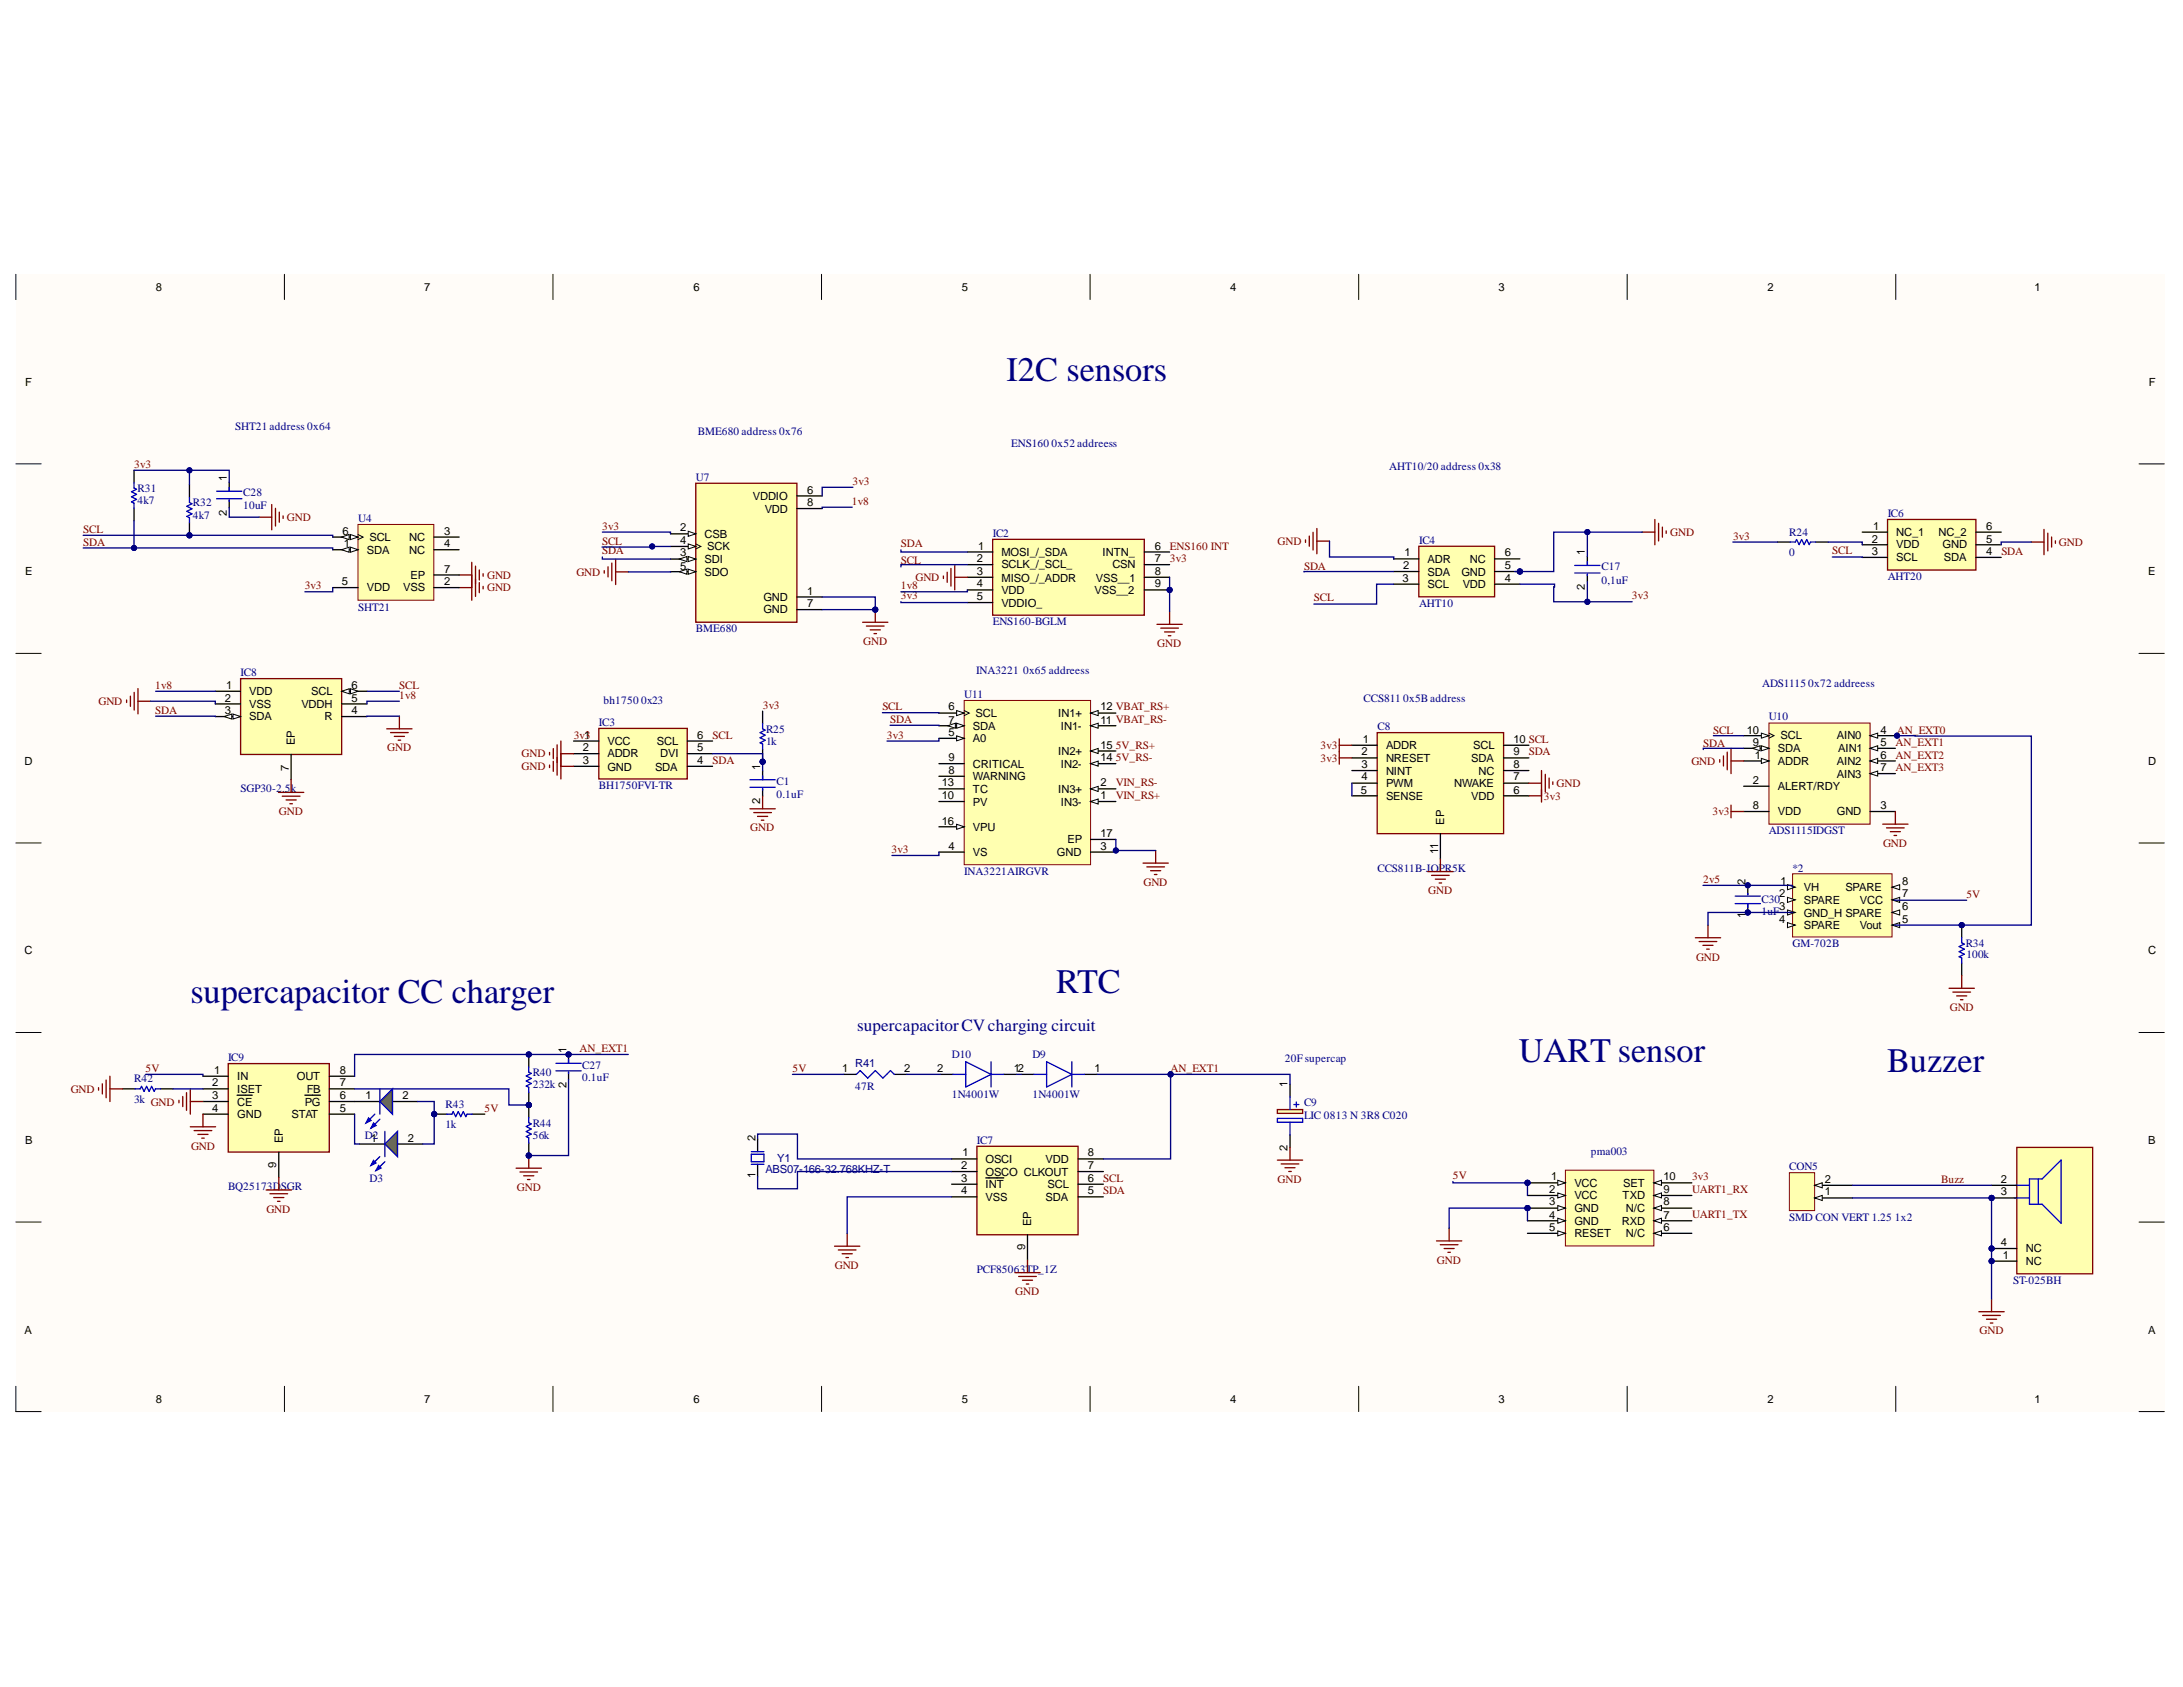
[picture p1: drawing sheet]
<svg xmlns="http://www.w3.org/2000/svg" width="279mm" height="216mm" viewBox="0 0 279 216" stroke-linecap="round" stroke-linejoin="round" font-family="sans-serif">
<defs><g id="words">
<g font-size="4.4" fill="#000080">
<text x="128.8" y="48.7">I2C sensors</text>
<text x="24.4" y="128.3">supercapacitor CC charger</text>
<text x="135.2" y="127">RTC</text>
<text x="194.4" y="135.9">UART sensor</text>
<text x="241.5" y="137.2">Buzzer</text>
</g>
<text font-size="2.2" fill="#000080" x="109.7" y="131.9">supercapacitorCVcharging circuit</text>
<g font-size="1.4">
<text x="20" y="37.2">8</text>
<text x="54.3" y="37.2">7</text>
<text x="88.7" y="37.2">6</text>
<text x="123.1" y="37.2">5</text>
<text x="157.4" y="37.2">4</text>
<text x="191.8" y="37.2">3</text>
<text x="226.2" y="37.2">2</text>
<text x="260.4" y="37.2">1</text>
<text x="3.2" y="49.4">F</text>
<text x="275" y="49.4">F</text>
<text x="29" y="61.6" transform="rotate(-90 29 61.6)">1</text>
<text x="96.4" y="63.9">VDDIO</text>
<text x="97.9" y="65.6">VDD</text>
<text x="103.3" y="63.2">6</text>
<text x="103.3" y="64.8">8</text>
<text x="29" y="66.1" transform="rotate(-90 29 66.1)">2</text>
<text x="43.8" y="68.4">6</text>
<text x="44" y="70">1</text>
<text x="47" y="70.9">SDA</text>
<text x="47.3" y="69.3">SCL</text>
<text x="52.4" y="69.3">NC</text>
<text x="52.4" y="70.9">NC</text>
<text x="56.8" y="68.4">3</text>
<text x="56.8" y="70">4</text>
<text x="87" y="68">2</text>
<text x="87" y="69.6">4</text>
<text x="87" y="71.2">3</text>
<text x="90.2" y="68.8">CSB</text>
<text x="90.5" y="70.4">SCK</text>
<text x="125" y="72">2</text>
<text x="125.2" y="70.4">1</text>
<text x="128.2" y="71.1">MOSI_/_SDA</text>
<text x="141.1" y="71.1">INTN_</text>
<text x="147.8" y="70.4">6</text>
<text x="147.8" y="72">7</text>
<text x="179.8" y="71.2">1</text>
<text x="192.6" y="71.2">6</text>
<text x="202.9" y="71" transform="rotate(-90 202.9 71)">1</text>
<text x="239.6" y="69.4">2</text>
<text x="239.6" y="71">3</text>
<text x="239.7" y="67.8">1</text>
<text x="242.7" y="68.6">NC_1</text>
<text x="242.7" y="70.2">VDD</text>
<text x="242.7" y="71.8">SCL</text>
<text x="248.1" y="68.6">NC_2</text>
<text x="248.6" y="70.2">GND</text>
<text x="248.8" y="71.8">SDA</text>
<text x="254.2" y="71">4</text>
<text x="254.2" y="69.4">5</text>
<text x="254.2" y="67.8">6</text>
<text x="3.2" y="73.6">E</text>
<text x="43.7" y="74.9">5</text>
<text x="47" y="75.7">VDD</text>
<text x="51.6" y="75.7">VSS</text>
<text x="52.5" y="74.1">EP</text>
<text x="56.8" y="74.9">2</text>
<text x="56.8" y="73.3">7</text>
<text x="87" y="72.9">5</text>
<text x="90.2" y="72.1">SDI</text>
<text x="90.2" y="73.7">SDO</text>
<text x="97.7" y="76.9">GND</text>
<text x="103.3" y="76.1">1</text>
<text x="103.3" y="77.7">7</text>
<text x="125" y="73.6">3</text>
<text x="125" y="75.2">4</text>
<text x="125" y="76.8">5</text>
<text x="128.2" y="72.7">SCLK_/_SCL_</text>
<text x="128.2" y="74.4">MISO_/_ADDR</text>
<text x="128.2" y="76">VDD</text>
<text x="128.2" y="77.6">VDDIO_</text>
<text x="140.1" y="76">VSS__2</text>
<text x="140.3" y="74.4">VSS__1</text>
<text x="142.4" y="72.7">CSN</text>
<text x="147.8" y="73.6">8</text>
<text x="147.8" y="75.2">9</text>
<text x="179.5" y="74.4">3</text>
<text x="179.6" y="72.8">2</text>
<text x="182.7" y="72.1">ADR</text>
<text x="182.7" y="73.7">SDA</text>
<text x="182.7" y="75.3">SCL</text>
<text x="187" y="73.7">GND</text>
<text x="187.2" y="75.3">VDD</text>
<text x="188.1" y="72.1">NC</text>
<text x="192.6" y="74.4">4</text>
<text x="192.6" y="72.8">5</text>
<text x="202.9" y="75.5" transform="rotate(-90 202.9 75.5)">2</text>
<text x="274.9" y="73.6">E</text>
<text x="97.7" y="78.5">GND</text>
<text x="28.8" y="89.8">2</text>
<text x="28.9" y="88.2">1</text>
<text x="31.9" y="89">VDD</text>
<text x="39.8" y="89">SCL</text>
<text x="45" y="88.2">6</text>
<text x="45" y="89.8">5</text>
<text x="28.8" y="91.4">3</text>
<text x="31.9" y="90.6">VSS</text>
<text x="31.9" y="92.2">SDA</text>
<text x="37.7" y="95.4" transform="rotate(-90 37.7 95.4)">EP</text>
<text x="38.6" y="90.6">VDDH</text>
<text x="41.5" y="92.2">R</text>
<text x="45" y="91.4">4</text>
<text x="77.7" y="95.3">VCC</text>
<text x="84.1" y="95.3">SCL</text>
<text x="89.2" y="94.6">6</text>
<text x="121.4" y="94.2">5</text>
<text x="121.4" y="90.9">6</text>
<text x="121.4" y="92.6">7</text>
<text x="124.5" y="95">A0</text>
<text x="124.5" y="93.4">SDA</text>
<text x="124.9" y="91.8">SCL</text>
<text x="135.4" y="91.8">IN1+</text>
<text x="135.8" y="93.4">IN1-</text>
<text x="140.9" y="92.6">11 VBAT_RS-</text>
<text x="140.9" y="90.9">12 VBAT_RS+</text>
<text x="140.9" y="95.8">15</text>
<text x="174.4" y="95.1">1</text>
<text x="177.4" y="95.9">ADDR</text>
<text x="188.6" y="95.9">SCL</text>
<text x="193.7" y="95.1">10 SCL</text>
<text x="223.6" y="93.9">10</text>
<text x="224.3" y="95.5">9</text>
<text x="227.9" y="94.6">SCL</text>
<text x="235.1" y="94.6">AIN0</text>
<text x="240.7" y="93.9">4</text>
<text x="240.7" y="95.5">5</text>
<text x="3.1" y="97.9">D</text>
<text x="37" y="98.6" transform="rotate(-90 37 98.6)">7</text>
<text x="74.6" y="96.2">2</text>
<text x="74.6" y="97.8">3</text>
<text x="77.7" y="96.9">ADDR</text>
<text x="77.7" y="98.6">GND</text>
<text x="83.8" y="98.6">SDA</text>
<text x="84.5" y="96.9">DVI</text>
<text x="89.2" y="97.8">4</text>
<text x="89.2" y="96.2">5</text>
<text x="97.3" y="98.5" transform="rotate(-90 97.3 98.5)">1</text>
<text x="120.5" y="100.6">13</text>
<text x="121.4" y="99">8</text>
<text x="121.4" y="97.4">9</text>
<text x="124.5" y="99.9">WARNING</text>
<text x="124.5" y="98.3">CRITICAL</text>
<text x="124.5" y="101.5">TC</text>
<text x="135.4" y="101.5">IN3+</text>
<text x="135.4" y="96.6">IN2+</text>
<text x="135.8" y="98.3">IN2-</text>
<text x="140.9" y="100.6">2</text>
<text x="140.9" y="97.4">14</text>
<text x="174.2" y="101.6">5</text>
<text x="174.3" y="96.7">2</text>
<text x="174.3" y="98.3">3</text>
<text x="174.3" y="99.9">4</text>
<text x="177.4" y="97.5">NRESET</text>
<text x="177.4" y="99.1">NINT</text>
<text x="177.4" y="100.7">PWM</text>
<text x="186.1" y="100.7">NWAKE</text>
<text x="188.3" y="97.5">SDA</text>
<text x="189.2" y="99.1">NC</text>
<text x="193.7" y="96.7">9</text>
<text x="193.7" y="98.3">8</text>
<text x="193.7" y="99.9">7</text>
<text x="193.7" y="101.6">6</text>
<text x="224.3" y="100.3">2</text>
<text x="224.6" y="97.1">1</text>
<text x="227.6" y="97.9">ADDR</text>
<text x="227.6" y="101.2">ALERT/RDY</text>
<text x="227.6" y="96.2">SDA</text>
<text x="235.1" y="97.9">AIN2</text>
<text x="235.1" y="99.5">AIN3</text>
<text x="235.3" y="96.2">AIN1</text>
<text x="240.7" y="97.1">6</text>
<text x="240.7" y="98.7">7</text>
<text x="274.9" y="97.9">D</text>
<text x="97.3" y="102.9" transform="rotate(-90 97.3 102.9)">2</text>
<text x="120.5" y="102.2">10</text>
<text x="120.5" y="105.5">16</text>
<text x="124.5" y="103.1">PV</text>
<text x="124.5" y="106.3">VPU</text>
<text x="135.8" y="103.1">IN3-</text>
<text x="136.6" y="107.9">EP</text>
<text x="140.9" y="102.2">1</text>
<text x="140.9" y="107.2">17</text>
<text x="177.4" y="102.3">SENSE</text>
<text x="184.8" y="105.5" transform="rotate(-90 184.8 105.5)">EP</text>
<text x="188.3" y="102.3">VDD</text>
<text x="224.3" y="103.5">8</text>
<text x="227.6" y="104.4">VDD</text>
<text x="235.1" y="104.4">GND</text>
<text x="240.7" y="103.5">3</text>
<text x="121.4" y="108.8">4</text>
<text x="124.5" y="109.5">VS</text>
<text x="135.3" y="109.5">GND</text>
<text x="140.9" y="108.8">3</text>
<text x="184.1" y="109.4" transform="rotate(-90 184.1 109.4)">11</text>
<text x="223.4" y="113.2" transform="rotate(-90 223.4 113.2)">2</text>
<text x="227.9" y="113.2">1</text>
<text x="243.5" y="113.2">8</text>
<text x="223.4" y="117.5" transform="rotate(-90 223.4 117.5)">1</text>
<text x="227.7" y="114.9">2</text>
<text x="227.7" y="116.5">3</text>
<text x="227.7" y="118.1">4</text>
<text x="230.9" y="114.1">VH</text>
<text x="230.9" y="115.7">SPARE</text>
<text x="230.9" y="117.3">GND_H SPARE</text>
<text x="230.9" y="118.9">SPARE</text>
<text x="236.2" y="114.1">SPARE</text>
<text x="238" y="118.9">Vout</text>
<text x="238" y="115.7">VCC</text>
<text x="243.5" y="118.1">5</text>
<text x="243.5" y="116.5">6</text>
<text x="243.5" y="114.9">7</text>
<text x="3.1" y="122.1">C</text>
<text x="274.9" y="122.1">C</text>
<text x="27.4" y="137.4">1</text>
<text x="43.5" y="137.4">8</text>
<text x="72.5" y="134.8" transform="rotate(-90 72.5 134.8)">1</text>
<text x="107.8" y="137.2">1</text>
<text x="115.7" y="137.2">2</text>
<text x="120" y="137.2">2</text>
<text x="129.8" y="137.2">12</text>
<text x="140.1" y="137.2">1</text>
<text x="27.2" y="139">2</text>
<text x="27.2" y="140.6">3</text>
<text x="27.2" y="142.3">4</text>
<text x="30.4" y="138.3">IN</text>
<text x="30.4" y="139.9">ISET</text>
<text x="30.4" y="141.5">CE</text>
<text x="30.4" y="143.1">GND</text>
<text x="37.3" y="143.1">STAT</text>
<text x="38" y="138.3">OUT</text>
<text x="39" y="141.5">PG</text>
<text x="39.3" y="139.9">FB</text>
<text x="43.5" y="139">7</text>
<text x="43.5" y="140.6">6</text>
<text x="43.5" y="142.3">5</text>
<text x="46.8" y="140.6">1</text>
<text x="51.5" y="140.6">2</text>
<text x="72.5" y="139.2" transform="rotate(-90 72.5 139.2)">2</text>
<text x="164.8" y="139.1" transform="rotate(-90 164.8 139.1)">1</text>
<text x="3.2" y="146.4">B</text>
<text x="35.4" y="149.4" transform="rotate(-90 35.4 149.4)">9</text>
<text x="36.2" y="146.3" transform="rotate(-90 36.2 146.3)">EP</text>
<text x="52.2" y="146.1">2</text>
<text x="96.7" y="146.1" transform="rotate(-90 96.7 146.1)">2</text>
<text x="123" y="149.6">2</text>
<text x="123.2" y="148">1</text>
<text x="126.1" y="148.9">OSCI</text>
<text x="133.8" y="148.9">VDD</text>
<text x="139.2" y="148">8</text>
<text x="139.2" y="149.6">7</text>
<text x="164.8" y="147.2" transform="rotate(-90 164.8 147.2)">2</text>
<text x="274.9" y="146.4">B</text>
<text x="96.7" y="150.8" transform="rotate(-90 96.7 150.8)">1</text>
<text x="123" y="151.2">3</text>
<text x="123" y="152.8">4</text>
<text x="126.1" y="150.5">OSCO CLKOUT</text>
<text x="126.1" y="152.1">INT</text>
<text x="126.1" y="153.7">VSS</text>
<text x="133.8" y="153.7">SDA</text>
<text x="134.1" y="152.1">SCL</text>
<text x="139.2" y="151.2">6</text>
<text x="139.2" y="152.8">5</text>
<text x="198.3" y="152.7">2</text>
<text x="198.3" y="154.3">3</text>
<text x="198.3" y="156">4</text>
<text x="198.5" y="151.1">1</text>
<text x="201.5" y="151.9">VCC</text>
<text x="201.5" y="153.5">VCC</text>
<text x="201.5" y="155.1">GND</text>
<text x="207.7" y="153.5">TXD</text>
<text x="207.8" y="151.9">SET</text>
<text x="208.1" y="155.1">N/C</text>
<text x="212.9" y="156">7</text>
<text x="212.9" y="154.3">8</text>
<text x="212.9" y="152.7">9</text>
<text x="212.9" y="151.1">10</text>
<text x="233.6" y="153">1</text>
<text x="233.6" y="151.4">2</text>
<text x="256.1" y="153">3</text>
<text x="256.1" y="151.4">2</text>
<text x="131.2" y="160" transform="rotate(-90 131.2 160)">9</text>
<text x="132" y="156.9" transform="rotate(-90 132 156.9)">EP</text>
<text x="198.3" y="157.6">5</text>
<text x="201.5" y="156.7">GND</text>
<text x="201.5" y="158.3">RESET</text>
<text x="207.6" y="156.7">RXD</text>
<text x="208.1" y="158.3">N/C</text>
<text x="212.9" y="157.6">6</text>
<text x="256.1" y="159.5">4</text>
<text x="256.3" y="161.1">1</text>
<text x="259.3" y="160.3">NC</text>
<text x="259.3" y="161.9">NC</text>
<text x="3.1" y="170.7">A</text>
<text x="274.9" y="170.7">A</text>
<text x="20" y="179.6">8</text>
<text x="54.3" y="179.6">7</text>
<text x="88.7" y="179.6">6</text>
<text x="123.1" y="179.6">5</text>
<text x="157.4" y="179.6">4</text>
<text x="191.8" y="179.6">3</text>
<text x="226.2" y="179.6">2</text>
<text x="260.4" y="179.6">1</text>
</g>
<g font-size="1.4" fill="#800000">
<text x="17.2" y="59.9">3v3</text>
<text x="109" y="64.6">1v8</text>
<text x="109.1" y="62.1">3v3</text>
<text x="10.7" y="68.2">SCL</text>
<text x="10.7" y="69.9">SDA</text>
<text x="36.7" y="66.6">GND</text>
<text x="77.1" y="69.7">SCL</text>
<text x="77.1" y="71">SDA</text>
<text x="77.1" y="67.8">3v3</text>
<text x="115.3" y="70">SDA</text>
<text x="149.7" y="70.4">ENS160 INT</text>
<text x="149.7" y="72">3v3</text>
<text x="163.5" y="69.8">GND</text>
<text x="213.8" y="68.6">GND</text>
<text x="221.8" y="69.1">3v3</text>
<text x="234.5" y="71">SCL</text>
<text x="256.2" y="71">SDA</text>
<text x="263.5" y="69.9">GND</text>
<text x="39" y="75.4">3v3</text>
<text x="62.3" y="74.1">GND</text>
<text x="62.3" y="75.7">GND</text>
<text x="73.8" y="73.7">GND</text>
<text x="115.3" y="72.2">SCL</text>
<text x="115.3" y="75.4">1v8</text>
<text x="115.3" y="76.7">3v3</text>
<text x="117.2" y="74.3">GND</text>
<text x="166.9" y="72.9">SDA</text>
<text x="168.2" y="77">SCL</text>
<text x="208.9" y="76.7">3v3</text>
<text x="110.5" y="82.5">GND</text>
<text x="148.1" y="82.8">GND</text>
<text x="19.9" y="88.1">1v8</text>
<text x="51.1" y="88.1">SCL</text>
<text x="51.1" y="89.4">1v8</text>
<text x="12.6" y="90.2">GND</text>
<text x="19.9" y="91.3">SDA</text>
<text x="73.4" y="94.6">3v1</text>
<text x="74.9" y="94.6">3</text>
<text x="91.2" y="94.6">SCL</text>
<text x="97.6" y="90.7">3v3</text>
<text x="112.9" y="90.9">SCL</text>
<text x="113.5" y="94.6">3v3</text>
<text x="113.9" y="92.5">SDA</text>
<text x="142.8" y="95.8">5V_RS+</text>
<text x="169" y="95.9">3v3</text>
<text x="218" y="95.7">SDA</text>
<text x="219.3" y="93.9">SCL</text>
<text x="242.6" y="95.5">AN_EXT1</text>
<text x="242.8" y="93.9">AN_EXT0</text>
<text x="49.6" y="96.2">GND</text>
<text x="66.7" y="96.9">GND</text>
<text x="66.7" y="98.5">GND</text>
<text x="91.2" y="97.8">SDA</text>
<text x="142.8" y="97.4">5V_RS-</text>
<text x="142.8" y="100.6">VIN_RS-</text>
<text x="169" y="97.5">3v3</text>
<text x="195.7" y="96.7">SDA</text>
<text x="199.2" y="100.7">GND</text>
<text x="216.5" y="97.9">GND</text>
<text x="242.6" y="97.1">AN_EXT2</text>
<text x="242.6" y="98.7">AN_EXT3</text>
<text x="35.7" y="104.4">GND</text>
<text x="96" y="106.4">GND</text>
<text x="142.8" y="102.2">VIN_RS+</text>
<text x="197.6" y="102.3">3v3</text>
<text x="219.2" y="104.4">3v3</text>
<text x="114.1" y="109.2">3v3</text>
<text x="146.3" y="113.4">GND</text>
<text x="218" y="113">2v5</text>
<text x="241" y="108.4">GND</text>
<text x="182.8" y="114.4">GND</text>
<text x="251.7" y="114.9">5V</text>
<text x="217.1" y="123">GND</text>
<text x="249.6" y="129.4">GND</text>
<text x="18.6" y="137.2">5V</text>
<text x="74.2" y="134.6">AN_EXT1</text>
<text x="101.4" y="137.2">5V</text>
<text x="149.8" y="137.2">AN_EXT1</text>
<text x="9.1" y="139.9">GND</text>
<text x="62" y="142.3">5V</text>
<text x="24.4" y="147.2">GND</text>
<text x="34.1" y="155.2">GND</text>
<text x="66.2" y="152.4">GND</text>
<text x="141.2" y="151.2">SCL</text>
<text x="141.2" y="152.8">SDA</text>
<text x="163.5" y="151.4">GND</text>
<text x="185.9" y="150.9">5V</text>
<text x="216.6" y="152.7">UART1_RX</text>
<text x="216.6" y="155.9">UART1_TX</text>
<text x="216.6" y="151.1">3v3</text>
<text x="248.5" y="151.4">Buzz</text>
<text x="183.9" y="161.7">GND</text>
<text x="106.8" y="162.4">GND</text>
<text x="129.9" y="165.8">GND</text>
<text x="253.4" y="170.8">GND</text>
</g>
<g font-size="1.4" fill="#000080">
<text x="30.1" y="55.1">SHT21 address 0x64</text>
<text x="89.3" y="55.6">BME680 address 0x76</text>
<text x="129.4" y="57.3">ENS160</text>
<text x="134.6" y="57.3">0x52 addreess</text>
<text x="17.6" y="62.9">R31</text>
<text x="17.6" y="64.5">4k7</text>
<text x="24.7" y="64.8">R32</text>
<text x="31.1" y="63.5">C28</text>
<text x="31.1" y="65.1">10uF</text>
<text x="89.1" y="61.6">U7</text>
<text x="177.8" y="60.1">AHT10/20 address 0x38</text>
<text x="24.7" y="66.4">4k7</text>
<text x="45.9" y="66.8">U4</text>
<text x="127.1" y="68.8">IC2</text>
<text x="181.6" y="69.6">IC4</text>
<text x="229" y="68.6">R24</text>
<text x="229" y="71.1">0</text>
<text x="241.6" y="66.1">IC6</text>
<text x="181.6" y="77.6">AHT10</text>
<text x="205" y="73">C17</text>
<text x="205" y="74.7">0,1uF</text>
<text x="241.6" y="74.3">AHT20</text>
<text x="45.9" y="78.1">SHT21</text>
<text x="89.1" y="80.9">BME680</text>
<text x="127.1" y="80">ENS160-BGLM</text>
<text x="30.8" y="86.5">IC8</text>
<text x="123.4" y="89.3">U11</text>
<text x="124.9" y="86.3">INA3221</text>
<text x="130.9" y="86.3">0x65 addreess</text>
<text x="174.5" y="89.9">CCS811</text>
<text x="179.6" y="89.9">0x5Baddress</text>
<text x="225.5" y="88">ADS1115</text>
<text x="231.4" y="88">0x72 addreess</text>
<text x="76.6" y="92.9">IC3</text>
<text x="77.2" y="90.1">bh1750</text>
<text x="82.1" y="90.1">0x23</text>
<text x="98" y="93.8">R25</text>
<text x="98" y="95.4">1k</text>
<text x="176.3" y="93.5">C8</text>
<text x="226.4" y="92.2">U10</text>
<text x="30.8" y="101.4">SGP30-2.5k</text>
<text x="76.6" y="101">BH1750FVI-TR</text>
<text x="99.4" y="100.5">C1</text>
<text x="99.4" y="102.1">0.1uF</text>
<text x="226.4" y="106.7">ADS1115IDGST</text>
<text x="123.4" y="112">INA3221AIRGVR</text>
<text x="176.3" y="111.6">CCS811B-JOPR5K</text>
<text x="229.4" y="111.6">*2</text>
<text x="225.4" y="115.5">C30</text>
<text x="225.4" y="117.1">1uF</text>
<text x="229.4" y="121.2">GM-702B</text>
<text x="251.6" y="121.2">R34</text>
<text x="251.7" y="122.5">100k</text>
<text x="29.2" y="135.8">IC9</text>
<text x="68.2" y="137.7">R40</text>
<text x="74.5" y="136.8">C27</text>
<text x="109.5" y="136.5">R41</text>
<text x="121.8" y="135.4">D10</text>
<text x="132.1" y="135.4">D9</text>
<text x="164.5" y="135.9">20Fsupercap</text>
<text x="17.2" y="138.5">R42</text>
<text x="17.2" y="141.2">3k GND</text>
<text x="57" y="141.8">R43</text>
<text x="68.2" y="139.3">232k</text>
<text x="74.5" y="138.4">0.1uF</text>
<text x="109.5" y="139.5">47R</text>
<text x="121.8" y="140.6">1N4001W</text>
<text x="132.1" y="140.6">1N4001W</text>
<text x="166.9" y="141.5">C9</text>
<text x="166.9" y="143.2">LIC 0813 N 3R8 C020</text>
<text x="46.7" y="145.8">D12</text>
<text x="57" y="144.4">1k</text>
<text x="68.2" y="144.2">R44</text>
<text x="68.2" y="145.8">56k</text>
<text x="99.5" y="148.7">Y1</text>
<text x="125" y="146.4">IC7</text>
<text x="203.6" y="147.8">pma003</text>
<text x="229" y="149.8">CON5</text>
<text x="29.2" y="152.3">BQ25173DSGR</text>
<text x="47.3" y="151.3">D3</text>
<text x="98" y="150.1">ABS07</text>
<text x="102.3" y="150.1">-166-32.768KHZ-T</text>
<text x="229" y="156.2">SMD CON VERT 1.25</text>
<text x="242.5" y="156.2">1x2</text>
<text x="125" y="162.9">PCF85063TP_1Z</text>
<text x="257.7" y="164.3">ST-025BH</text>
</g>
</g></defs>
<g fill="#fffcf8">
<path d="M2 35.1h275v145.6h-275z" fill-rule="evenodd"/>
<path d="M5.3 38.3h268.5v139.1h-268.5z" fill-rule="evenodd"/>
</g>
<g fill="none" stroke="#000" stroke-width=".13">
<path d="M2 35.1v3.2M36.4 35.1v3.2M70.8 35.1v3.2M105.1 35.1v3.2M139.5 35.1v3.2M173.9 35.1v3.2M208.3 35.1v3.2M242.6 35.1v3.2M2 59.4h3.3M273.8 59.4h3.2M2 83.6h3.3M273.8 83.6h3.2"/>
<path d="M2 107.9h3.3M273.8 107.9h3.2M2 132.1h3.3M273.8 132.1h3.2M2 156.4h3.3M273.8 156.4h3.2M2 177.4v3.3h3.3M36.4 177.4v3.3M70.8 177.4v3.3M105.2 177.4v3.3M139.5 177.4v3.3M173.9 177.4v3.3"/>
<path d="M208.3 177.4v3.3M242.6 177.4v3.3M273.8 180.7h3.2"/>
</g>
<path d="M89.1 61.8h12.9v17.8h-12.9z" fill-rule="evenodd" fill="#ffffb0"/>
<path d="M89.1 61.8h12.9v17.8h-12.9z" fill="none" stroke="#800000" stroke-width=".17"/>
<path d="M85.8 68.3h3.3" fill="none" stroke="#000" stroke-width=".17"/>
<path d="M88.1 68l1 .3-1 .3z" fill="#f8fcff"/>
<path d="M88.1 68l1 .3-1 .3z" fill="none" stroke="#000" stroke-width=".13"/>
<path d="M85.8 69.9h3.3" fill="none" stroke="#000" stroke-width=".17"/>
<path d="M88.1 69.6l1 .3-1 .4z" fill="#f8fcff"/>
<path d="M88.1 69.6l1 .3-1 .4zM89.1 69.6l.6 .3-.6 .4" fill="none" stroke="#000" stroke-width=".13"/>
<path d="M85.8 71.5h3.3" fill="none" stroke="#000" stroke-width=".17"/>
<path d="M88.1 71.2l1 .3-1 .4z" fill="#f8fcff"/>
<path d="M88.1 71.2l1 .3-1 .4z" fill="none" stroke="#000" stroke-width=".13"/>
<path d="M87 71.5l.9-.3v.7z" fill="#f8fcff"/>
<path d="M87 71.5l.9-.3v.7z" fill="none" stroke="#000" stroke-width=".13"/>
<path d="M85.8 73.2h3.3" fill="none" stroke="#000" stroke-width=".17"/>
<path d="M88.1 72.8l1 .4-1 .3z" fill="#f8fcff"/>
<path d="M88.1 72.8l1 .4-1 .3z" fill="none" stroke="#000" stroke-width=".13"/>
<path d="M87 73.2l.9-.4v.7z" fill="#f8fcff"/>
<path d="M87 73.2l.9-.4v.7z" fill="none" stroke="#000" stroke-width=".13"/>
<path d="M102 63.5h3.2M102 65.1h3.2M102 76.4h3.2M102 78h3.2" fill="none" stroke="#000" stroke-width=".17"/>
<circle cx="149.7" cy="75.5" r=".32" fill="#000080"/>
<circle cx="149.7" cy="75.5" r=".32" fill="none" stroke="#000080" stroke-width=".13"/>
<path d="M127.1 69h19.4v9.7h-19.4z" fill-rule="evenodd" fill="#ffffb0"/>
<path d="M127.1 69h19.4v9.7h-19.4z" fill="none" stroke="#800000" stroke-width=".17"/>
<path d="M123.8 70.6h3.3M123.8 72.3h3.3M123.8 73.9h3.3M123.8 75.5h3.3M123.8 77.1h3.3M146.5 70.6h3.2M146.5 72.3h3.2M146.5 73.9h3.2M146.5 75.5h3.2" fill="none" stroke="#000" stroke-width=".17"/>
<circle cx="149.7" cy="75.5" r=".32" fill="#000080"/>
<circle cx="149.7" cy="75.5" r=".32" fill="none" stroke="#000080" stroke-width=".13"/>
<path d="M17.2 60.2v1.6M17.2 65v1.7" fill="none" stroke="#000" stroke-width=".17"/>
<path d="M17.2 61.8v.7l.3 .1-.7 .3 .7 .4-.7 .3 .7 .3-.7 .3 .4 .2v.6" fill="none" stroke="#00f" stroke-width=".17"/>
<circle cx="24.2" cy="68.5" r=".32" fill="#000080"/>
<circle cx="24.2" cy="68.5" r=".32" fill="none" stroke="#000080" stroke-width=".13"/>
<path d="M24.2 62v1.7M24.2 66.9v1.6" fill="none" stroke="#000" stroke-width=".17"/>
<circle cx="24.2" cy="68.5" r=".32" fill="#000080"/>
<circle cx="24.2" cy="68.5" r=".32" fill="none" stroke="#000080" stroke-width=".13"/>
<path d="M24.2 63.7v.6l.4 .2-.7 .3 .7 .3-.7 .3 .7 .4-.7 .3 .3 .1v.7M27.7 62.9h3.3M27.7 63.8h3.3M29.3 62.4v.5M29.3 64v.2" fill="none" stroke="#00f" stroke-width=".17"/>
<path d="M29.3 61.7v1.2M29.3 64v1" fill="none" stroke="#000" stroke-width=".17"/>
<circle cx="195.5" cy="151.4" r=".32" fill="#000080"/>
<circle cx="195.5" cy="151.4" r=".32" fill="none" stroke="#000080" stroke-width=".13"/>
<circle cx="195.5" cy="154.6" r=".32" fill="#000080"/>
<circle cx="195.5" cy="154.6" r=".32" fill="none" stroke="#000080" stroke-width=".13"/>
<path d="M200.4 149.8h11.3v9.7h-11.3z" fill-rule="evenodd" fill="#ffffb0"/>
<path d="M200.4 149.8h11.3v9.7h-11.3z" fill="none" stroke="#800000" stroke-width=".13"/>
<path d="M195.5 151.4h4.9" fill="none" stroke="#000" stroke-width=".17"/>
<path d="M199.4 151.1l1 .3-1 .3z" fill="#f8fcff"/>
<path d="M199.4 151.1l1 .3-1 .3z" fill="none" stroke="#000" stroke-width=".13"/>
<circle cx="195.5" cy="151.4" r=".32" fill="#000080"/>
<circle cx="195.5" cy="151.4" r=".32" fill="none" stroke="#000080" stroke-width=".13"/>
<path d="M195.5 153h4.9" fill="none" stroke="#000" stroke-width=".17"/>
<path d="M199.4 152.7l1 .3-1 .3z" fill="#f8fcff"/>
<path d="M199.4 152.7l1 .3-1 .3z" fill="none" stroke="#000" stroke-width=".13"/>
<path d="M195.5 154.6h4.9" fill="none" stroke="#000" stroke-width=".17"/>
<path d="M199.4 154.3l1 .3-1 .3z" fill="#f8fcff"/>
<path d="M199.4 154.3l1 .3-1 .3z" fill="none" stroke="#000" stroke-width=".13"/>
<circle cx="195.5" cy="154.6" r=".32" fill="#000080"/>
<circle cx="195.5" cy="154.6" r=".32" fill="none" stroke="#000080" stroke-width=".13"/>
<path d="M195.5 156.2h4.9" fill="none" stroke="#000" stroke-width=".17"/>
<path d="M199.4 155.9l1 .3-1 .3z" fill="#f8fcff"/>
<path d="M199.4 155.9l1 .3-1 .3z" fill="none" stroke="#000" stroke-width=".13"/>
<path d="M195.5 157.8h4.9" fill="none" stroke="#000" stroke-width=".17"/>
<path d="M199.4 157.5l1 .3-1 .4z" fill="#f8fcff"/>
<path d="M199.4 157.5l1 .3-1 .4z" fill="none" stroke="#000" stroke-width=".13"/>
<path d="M211.7 157.8h4.8" fill="none" stroke="#000" stroke-width=".17"/>
<path d="M211.7 157.8l1-.3v.7z" fill="#f8fcff"/>
<path d="M211.7 157.8l1-.3v.7z" fill="none" stroke="#000" stroke-width=".13"/>
<path d="M211.7 156.2h4.8" fill="none" stroke="#000" stroke-width=".17"/>
<path d="M211.7 156.2l1-.3v.6z" fill="#f8fcff"/>
<path d="M211.7 156.2l1-.3v.6z" fill="none" stroke="#000" stroke-width=".13"/>
<path d="M211.7 154.6h4.8" fill="none" stroke="#000" stroke-width=".17"/>
<path d="M211.7 154.6l1-.3v.6z" fill="#f8fcff"/>
<path d="M211.7 154.6l1-.3v.6z" fill="none" stroke="#000" stroke-width=".13"/>
<path d="M211.7 153h4.8" fill="none" stroke="#000" stroke-width=".17"/>
<path d="M211.7 153l1-.3v.6z" fill="#f8fcff"/>
<path d="M211.7 153l1-.3v.6z" fill="none" stroke="#000" stroke-width=".13"/>
<path d="M211.7 151.4h4.8" fill="none" stroke="#000" stroke-width=".17"/>
<path d="M211.7 151.4l1-.3v.6z" fill="#f8fcff"/>
<path d="M211.7 151.4l1-.3v.6z" fill="none" stroke="#000" stroke-width=".13"/>
<path d="M183.9 158.8h3.2M184.3 159.3h2.3M184.8 159.8h1.3M185.5 157.2v1.6M185.3 160.3h.3" fill="none" stroke="#800000" stroke-width=".17"/>
<path d="M123.4 89.6h16.2v21.1h-16.2z" fill-rule="evenodd" fill="#ffffb0"/>
<path d="M123.4 89.6h16.2v21.1h-16.2z" fill="none" stroke="#800000" stroke-width=".13"/>
<path d="M139.6 102.6h3.2" fill="none" stroke="#000" stroke-width=".17"/>
<path d="M139.6 102.6l1-.3v.6z" fill="#f8fcff"/>
<path d="M139.6 102.6l1-.3v.6z" fill="none" stroke="#000" stroke-width=".13"/>
<path d="M139.6 101h3.2" fill="none" stroke="#000" stroke-width=".17"/>
<path d="M139.6 101l1-.4v.7z" fill="#f8fcff"/>
<path d="M139.6 101l1-.4v.7z" fill="none" stroke="#000" stroke-width=".13"/>
<path d="M120.2 94.5h3.2M120.2 109h3.2M139.6 109h3.2" fill="none" stroke="#000" stroke-width=".17"/>
<path d="M122.4 94.2l1 .3-1 .3z" fill="#f8fcff"/>
<path d="M122.4 94.2l1 .3-1 .3z" fill="none" stroke="#000" stroke-width=".13"/>
<path d="M120.2 91.3h3.2" fill="none" stroke="#000" stroke-width=".17"/>
<path d="M122.4 90.9l1 .4-1 .3z" fill="#f8fcff"/>
<path d="M122.4 90.9l1 .4-1 .3zM123.4 90.9l.7 .4-.7 .3" fill="none" stroke="#000" stroke-width=".13"/>
<path d="M120.2 92.9h3.2" fill="none" stroke="#000" stroke-width=".17"/>
<path d="M122.4 92.6l1 .3-1 .3z" fill="#f8fcff"/>
<path d="M122.4 92.6l1 .3-1 .3z" fill="none" stroke="#000" stroke-width=".13"/>
<path d="M121.3 92.9l1-.3v.6z" fill="#f8fcff"/>
<path d="M121.3 92.9l1-.3v.6z" fill="none" stroke="#000" stroke-width=".13"/>
<path d="M120.2 99.3h3.2M120.2 97.7h3.2M139.6 92.9h3.2M120.2 102.6h3.2" fill="none" stroke="#000" stroke-width=".17"/>
<path d="M139.6 92.9l1-.3v.6z" fill="#f8fcff"/>
<path d="M139.6 92.9l1-.3v.6z" fill="none" stroke="#000" stroke-width=".13"/>
<path d="M139.6 91.3h3.2" fill="none" stroke="#000" stroke-width=".17"/>
<path d="M139.6 91.3l1-.4v.7z" fill="#f8fcff"/>
<path d="M139.6 91.3l1-.4v.7z" fill="none" stroke="#000" stroke-width=".13"/>
<path d="M139.6 97.7h3.2M120.2 101h3.2" fill="none" stroke="#000" stroke-width=".17"/>
<path d="M139.6 97.7l1-.3v.7z" fill="#f8fcff"/>
<path d="M139.6 97.7l1-.3v.7z" fill="none" stroke="#000" stroke-width=".13"/>
<path d="M139.6 96.1h3.2" fill="none" stroke="#000" stroke-width=".17"/>
<path d="M139.6 96.1l1-.3v.6z" fill="#f8fcff"/>
<path d="M139.6 96.1l1-.3v.6z" fill="none" stroke="#000" stroke-width=".13"/>
<path d="M120.2 105.8h3.2" fill="none" stroke="#000" stroke-width=".17"/>
<path d="M122.4 105.5l1 .3-1 .3z" fill="#f8fcff"/>
<path d="M122.4 105.5l1 .3-1 .3z" fill="none" stroke="#000" stroke-width=".13"/>
<path d="M139.6 107.4h3.2" fill="none" stroke="#000" stroke-width=".17"/>
<path d="M146.3 110.5h3.2M146.8 110.9h2.2M147.3 111.4h1.3M147.8 111.9h.3M147.9 108.8v1.7" fill="none" stroke="#800000" stroke-width=".17"/>
<path d="M226.4 92.5h13v13h-13z" fill-rule="evenodd" fill="#ffffb0"/>
<path d="M226.4 92.5h13v13h-13z" fill="none" stroke="#800000" stroke-width=".13"/>
<path d="M223.2 97.4h3.2" fill="none" stroke="#000" stroke-width=".17"/>
<path d="M225.4 97.1l1 .3-1 .3z" fill="#f8fcff"/>
<path d="M225.4 97.1l1 .3-1 .3z" fill="none" stroke="#000" stroke-width=".13"/>
<path d="M239.4 94.2h3.2M223.2 100.6h3.2M239.4 103.9h3.2" fill="none" stroke="#000" stroke-width=".17"/>
<path d="M239.4 94.2l.9-.4v.7z" fill="#f8fcff"/>
<path d="M239.4 94.2l.9-.4v.7z" fill="none" stroke="#000" stroke-width=".13"/>
<path d="M239.4 95.8h3.2" fill="none" stroke="#000" stroke-width=".17"/>
<path d="M239.4 95.8l.9-.4v.7z" fill="#f8fcff"/>
<path d="M239.4 95.8l.9-.4v.7z" fill="none" stroke="#000" stroke-width=".13"/>
<path d="M239.4 97.4h3.2" fill="none" stroke="#000" stroke-width=".17"/>
<path d="M239.4 97.4l.9-.3v.6z" fill="#f8fcff"/>
<path d="M239.4 97.4l.9-.3v.6z" fill="none" stroke="#000" stroke-width=".13"/>
<path d="M239.4 99h3.2" fill="none" stroke="#000" stroke-width=".17"/>
<path d="M239.4 99l.9-.3v.6z" fill="#f8fcff"/>
<path d="M239.4 99l.9-.3v.6z" fill="none" stroke="#000" stroke-width=".13"/>
<path d="M223.2 95.8h3.2M223.2 103.9h3.2" fill="none" stroke="#000" stroke-width=".17"/>
<path d="M225.4 95.4l1 .4-1 .3z" fill="#f8fcff"/>
<path d="M225.4 95.4l1 .4-1 .3z" fill="none" stroke="#000" stroke-width=".13"/>
<path d="M224.3 95.8l1-.4v.7z" fill="#f8fcff"/>
<path d="M224.3 95.8l1-.4v.7z" fill="none" stroke="#000" stroke-width=".13"/>
<path d="M223.2 94.2h3.2" fill="none" stroke="#000" stroke-width=".17"/>
<path d="M225.4 93.8l1 .4-1 .3z" fill="#f8fcff"/>
<path d="M225.4 93.8l1 .4-1 .3zM226.4 93.8l.7 .4-.7 .3" fill="none" stroke="#000" stroke-width=".13"/>
<path d="M229.4 111.8h12.8v8.1h-12.8z" fill-rule="evenodd" fill="#ffffb0"/>
<path d="M229.4 111.8h12.8v8.1h-12.8z" fill="none" stroke="#800000" stroke-width=".13"/>
<path d="M229.4 113.5h.3" fill="none" stroke="#000" stroke-width=".17"/>
<path d="M228.8 113.2l.9 .3-.9 .4z" fill="#f8fcff"/>
<path d="M228.8 113.2l.9 .3-.9 .4z" fill="none" stroke="#000" stroke-width=".13"/>
<path d="M229.4 115.2h.3" fill="none" stroke="#000" stroke-width=".17"/>
<path d="M228.8 114.8l.9 .4-.9 .3z" fill="#f8fcff"/>
<path d="M228.8 114.8l.9 .4-.9 .3z" fill="none" stroke="#000" stroke-width=".13"/>
<path d="M229.4 116.8h.3" fill="none" stroke="#000" stroke-width=".17"/>
<path d="M228.8 116.5l.9 .3-.9 .3z" fill="#f8fcff"/>
<path d="M228.8 116.5l.9 .3-.9 .3z" fill="none" stroke="#000" stroke-width=".13"/>
<path d="M229.4 118.4h.3" fill="none" stroke="#000" stroke-width=".17"/>
<path d="M228.8 118.1l.9 .3-.9 .3z" fill="#f8fcff"/>
<path d="M228.8 118.1l.9 .3-.9 .3z" fill="none" stroke="#000" stroke-width=".13"/>
<path d="M242.2 118.4h.3" fill="none" stroke="#000" stroke-width=".17"/>
<path d="M242.2 118.4l.9-.3v.6z" fill="#f8fcff"/>
<path d="M242.2 118.4l.9-.3v.6z" fill="none" stroke="#000" stroke-width=".13"/>
<path d="M242.2 116.8h.3" fill="none" stroke="#000" stroke-width=".17"/>
<path d="M242.2 116.8l.9-.3v.6z" fill="#f8fcff"/>
<path d="M242.2 116.8l.9-.3v.6z" fill="none" stroke="#000" stroke-width=".13"/>
<path d="M242.2 115.2h.3" fill="none" stroke="#000" stroke-width=".17"/>
<path d="M242.2 115.2l.9-.4v.7z" fill="#f8fcff"/>
<path d="M242.2 115.2l.9-.4v.7z" fill="none" stroke="#000" stroke-width=".13"/>
<path d="M242.2 113.5h.3" fill="none" stroke="#000" stroke-width=".17"/>
<path d="M242.2 113.5l.9-.3v.7z" fill="#f8fcff"/>
<path d="M242.2 113.5l.9-.3v.7z" fill="none" stroke="#000" stroke-width=".13"/>
<g fill="none" stroke="#800000" stroke-width=".17">
<path d="M220.1 97.2v.3M220.6 96.7v1.3M221.1 96.3v2.2M221.6 95.8v3.2M221.6 97.4h1.6M218.6 118.4v1.6M221.6 103v1.7M221.6 103.9h1.6M241 105.5h3.2M241.5 105.9h2.2M241.9 106.4h1.3M242.4 106.9h.3"/>
<path d="M242.6 103.9v1.6M217 120h3.2M217.5 120.5h2.2M218 121h1.2M218.4 121.5h.4"/>
</g>
<circle cx="251.1" cy="118.4" r=".33" fill="#000080"/>
<circle cx="251.1" cy="118.4" r=".33" fill="none" stroke="#000080" stroke-width=".13"/>
<path d="M251.1 118.4v1.6M251.1 123.2v1.7" fill="none" stroke="#000" stroke-width=".17"/>
<circle cx="251.1" cy="118.4" r=".33" fill="#000080"/>
<circle cx="251.1" cy="118.4" r=".33" fill="none" stroke="#000080" stroke-width=".13"/>
<path d="M251.1 120v.7l.3 .1-.7 .3 .7 .4-.7 .3 .7 .3-.7 .3 .4 .2v.6" fill="none" stroke="#00f" stroke-width=".17"/>
<circle cx="223.7" cy="116.8" r=".32" fill="#000080"/>
<circle cx="223.7" cy="116.8" r=".32" fill="none" stroke="#000080" stroke-width=".13"/>
<path d="M223.7 115.6v1.2" fill="none" stroke="#000" stroke-width=".17"/>
<circle cx="223.7" cy="116.8" r=".32" fill="#000080"/>
<circle cx="223.7" cy="116.8" r=".32" fill="none" stroke="#000080" stroke-width=".13"/>
<path d="M223.7 113.5v1" fill="none" stroke="#000" stroke-width=".17"/>
<path d="M222.1 115.6h3.2M222.1 114.7h3.2M223.7 114.4v.1M223.7 115.6v.5" fill="none" stroke="#00f" stroke-width=".17"/>
<circle cx="254.9" cy="153.3" r=".32" fill="#000080"/>
<circle cx="254.9" cy="153.3" r=".32" fill="none" stroke="#000080" stroke-width=".13"/>
<circle cx="254.9" cy="159.8" r=".32" fill="#000080"/>
<circle cx="254.9" cy="159.8" r=".32" fill="none" stroke="#000080" stroke-width=".13"/>
<circle cx="254.9" cy="161.4" r=".32" fill="#000080"/>
<circle cx="254.9" cy="161.4" r=".32" fill="none" stroke="#000080" stroke-width=".13"/>
<path d="M258.1 146.8h9.7v16.2h-9.7z" fill-rule="evenodd" fill="#ffffb0"/>
<path d="M258.1 146.8h9.7v16.2h-9.7z" fill="none" stroke="#800000" stroke-width=".17"/>
<path d="M257.8 153.3h1.9M258 151.7h1.7M259.7 150.9h1.7l2.4-2.4v8l-2.4-2.4h-1.7zM260.9 150.9v3.2" fill="none" stroke="#00f" stroke-width=".17"/>
<path d="M254.9 153.3h3.2" fill="none" stroke="#000" stroke-width=".17"/>
<circle cx="254.9" cy="153.3" r=".32" fill="#000080"/>
<circle cx="254.9" cy="153.3" r=".32" fill="none" stroke="#000080" stroke-width=".13"/>
<path d="M254.9 159.8h3.2" fill="none" stroke="#000" stroke-width=".17"/>
<circle cx="254.9" cy="159.8" r=".32" fill="#000080"/>
<circle cx="254.9" cy="159.8" r=".32" fill="none" stroke="#000080" stroke-width=".13"/>
<path d="M254.9 161.4h3.2" fill="none" stroke="#000" stroke-width=".17"/>
<circle cx="254.9" cy="161.4" r=".32" fill="#000080"/>
<circle cx="254.9" cy="161.4" r=".32" fill="none" stroke="#000080" stroke-width=".13"/>
<path d="M254.9 151.7h3.2" fill="none" stroke="#000" stroke-width=".17"/>
<path d="M253.3 167.9h3.2M253.8 168.3h2.2M254.2 168.8h1.4M254.7 169.3h.4M254.9 166.3v1.6" fill="none" stroke="#800000" stroke-width=".17"/>
<path d="M229 150.1h3.3v4.8h-3.3z" fill-rule="evenodd" fill="#ffffb0"/>
<path d="M229 150.1h3.3v4.8h-3.3z" fill="none" stroke="#800000" stroke-width=".13"/>
<path d="M232.3 153.3h4.8" fill="none" stroke="#000" stroke-width=".17"/>
<path d="M232.3 153.3l.9-.3v.6z" fill="#f8fcff"/>
<path d="M232.3 153.3l.9-.3v.6z" fill="none" stroke="#000" stroke-width=".13"/>
<path d="M232.3 151.7h4.8" fill="none" stroke="#000" stroke-width=".17"/>
<path d="M232.3 151.7l.9-.3v.6z" fill="#f8fcff"/>
<path d="M232.3 151.7l.9-.3v.6z" fill="none" stroke="#000" stroke-width=".13"/>
<path d="M241.6 66.5h11.3v6.5h-11.3z" fill-rule="evenodd" fill="#ffffb0"/>
<path d="M241.6 66.5h11.3v6.5h-11.3z" fill="none" stroke="#800000" stroke-width=".17"/>
<path d="M227.5 69.4h1.6M232.4 69.4h1.6M238.3 68.1h3.3M238.3 69.7h3.3M238.3 71.3h3.3M252.9 68.1h3.2M252.9 69.7h3.2M252.9 71.3h3.2" fill="none" stroke="#000" stroke-width=".17"/>
<path d="M229.1 69.4h.7l.1-.3 .4 .6 .3-.6 .3 .6 .3-.6 .4 .6 .1-.3h.7" fill="none" stroke="#00f" stroke-width=".17"/>
<path d="M76.6 93.2h11.4v6.5h-11.4z" fill-rule="evenodd" fill="#ffffb0"/>
<path d="M76.6 93.2h11.4v6.5h-11.4z" fill="none" stroke="#800000" stroke-width=".17"/>
<path d="M73.4 94.8h3.2M73.4 96.5h3.2M73.4 98.1h3.2M88 94.8h3.2M88 96.5h3.2M88 98.1h3.2" fill="none" stroke="#000" stroke-width=".17"/>
<circle cx="97.6" cy="97.5" r=".32" fill="#000080"/>
<circle cx="97.6" cy="97.5" r=".32" fill="none" stroke="#000080" stroke-width=".13"/>
<path d="M97.6 91v1.6M97.6 95.9v1.6" fill="none" stroke="#000" stroke-width=".17"/>
<circle cx="97.6" cy="97.5" r=".32" fill="#000080"/>
<circle cx="97.6" cy="97.5" r=".32" fill="none" stroke="#000080" stroke-width=".13"/>
<path d="M96 99.8h3.2M97.6 92.6v.7l.3 .1-.6 .4 .6 .3-.6 .3 .6 .3-.6 .4 .3 .1v.7M97.6 99.3v.5M96 100.8h3.2M97.6 100.9v.2" fill="none" stroke="#00f" stroke-width=".17"/>
<path d="M97.6 98.7v1.1M97.6 100.9v1" fill="none" stroke="#000" stroke-width=".17"/>
<path d="M176.3 93.8h16.1v12.9h-16.1z" fill-rule="evenodd" fill="#ffffb0"/>
<g fill="none" stroke="#800000" stroke-width=".17">
<path d="M171.4 94.6v3.2M171.4 97h1.6M171.4 95.4h1.6M176.3 93.8h16.1v12.9h-16.1zM197.3 98.6v4.1M197.8 99.1v2.3M198.3 99.6v1.3M182.7 111.5h3.3M183.2 112h2.3M183.7 112.5h1.3M184.2 113h.3M184.4 109.9v1.6"/>
<path d="M195.7 100.2h1.6M195.7 101.8h1.6M198.7 100.1v.3"/>
</g>
<path d="M173 95.4h3.3M173 97h3.3M173 98.6h3.3M192.4 95.4h3.3M192.4 97h3.3M192.4 98.6h3.3M173 100.2h3.3M173 101.8h3.3M184.4 106.7v3.2M192.4 100.2h3.3M192.4 101.8h3.3" fill="none" stroke="#000" stroke-width=".17"/>
<path d="M125 146.7h13v11.3h-13z" fill-rule="evenodd" fill="#ffffb0"/>
<path d="M106.8 159.5h3.2M107.3 160h2.3M108.4 157.9v1.6M125 146.7h13v11.3h-13zM107.8 160.5h1.3M108.3 160.9h.3" fill="none" stroke="#800000" stroke-width=".17"/>
<g fill="none" stroke="#000" stroke-width=".17">
<path d="M108 137.5h1.6M114.5 137.5h1.6M120.4 137.5h1.6M128.5 137.5h1.6M130.7 137.5h1.6M138.8 137.5h1.6M121.8 148.3h3.2M121.8 149.9h3.2M121.8 151.6h3.2M121.8 153.2h3.2M126.2 150.7h2.3M131.5 158v3.3"/>
<path d="M138 148.3h3.2M138 149.9h3.2M138 151.6h3.2M138 153.2h3.2"/>
</g>
<path d="M109.6 137.5l.5-.5 1 1 .9-1 1 1 1-1 .5 .5M122 137.5h1.6M123.6 135.9l3.2 1.6-3.2 1.6zM126.8 135.9v3.2M126.8 137.5h1.7M132.3 137.5h1.7M134 135.9l3.2 1.6-3.2 1.6zM137.2 137.5h1.6M137.2 135.9v3.2" fill="none" stroke="#00f" stroke-width=".17"/>
<path d="M163.5 142h3.2v.5h-3.2z" fill-rule="evenodd" fill="#ffffb0"/>
<path d="M163.5 142h3.2v.5h-3.2zM163.5 148.5h3.2M164 149h2.2M164.5 149.4h1.3M164.9 149.9h.4M165.1 146.9v1.6" fill="none" stroke="#800000" stroke-width=".17"/>
<path d="M165.1 138.8v1.6M165.1 145.2v1.7" fill="none" stroke="#000" stroke-width=".17"/>
<path d="M163.5 143.1h3.2v.5h-3.2zM165.1 140.4v1.6M165.1 143.6v1.6M165.6 141.4h.6M165.9 141v.7" fill="none" stroke="#00f" stroke-width=".17"/>
<circle cx="149.8" cy="137.5" r=".32" fill="#000080"/>
<circle cx="149.8" cy="137.5" r=".32" fill="none" stroke="#000080" stroke-width=".13"/>
<path d="M97 145.8v1.6M97 149v1.6" fill="none" stroke="#000" stroke-width=".17"/>
<path d="M96.2 147.4h1.6M96.2 149h1.6M96.2 147.7h1.6v1h-1.6z" fill="none" stroke="#00f" stroke-width=".17"/>
<circle cx="194.5" cy="73.1" r=".32" fill="#000080"/>
<circle cx="194.5" cy="73.1" r=".32" fill="none" stroke="#000080" stroke-width=".13"/>
<path d="M181.6 69.9h9.7v6.5h-9.7z" fill-rule="evenodd" fill="#ffffb0"/>
<path d="M181.6 69.9h9.7v6.5h-9.7z" fill="none" stroke="#800000" stroke-width=".17"/>
<path d="M178.4 71.5h3.2M178.4 73.1h3.2M178.4 74.8h3.2M191.3 73.1h3.2M191.3 74.8h3.2" fill="none" stroke="#000" stroke-width=".17"/>
<circle cx="194.5" cy="73.1" r=".32" fill="#000080"/>
<circle cx="194.5" cy="73.1" r=".32" fill="none" stroke="#000080" stroke-width=".13"/>
<path d="M191.3 71.5h3.2M203.2 71.2v1.2M203.2 73.5v1" fill="none" stroke="#000" stroke-width=".17"/>
<path d="M201.5 72.4h3.3M201.5 73.3h3.3M203.2 71.9v.5M203.2 73.5v.2" fill="none" stroke="#00f" stroke-width=".17"/>
<path d="M110.4 79.6h3.2M112 78v1.6M110.9 80.1h2.3M111.4 80.6h1.3M111.9 81.1h.3" fill="none" stroke="#800000" stroke-width=".17"/>
<circle cx="112" cy="78" r=".32" fill="#000080"/>
<circle cx="112" cy="78" r=".32" fill="none" stroke="#000080" stroke-width=".13"/>
<g fill="none" stroke="#800000" stroke-width=".17">
<path d="M33.2 66.2h1.6M34.8 64.6v3.2M35.3 65.1v2.2M35.7 65.5v1.3M36.2 66v.3M58.8 73.6h1.6M58.8 75.2h1.6M60.4 72v4.8M60.9 72.5v3.8M61.3 72.9v1.3M61.3 74.6v1.3M61.8 73.4v.3"/>
<path d="M61.8 75v.4M77.3 73v.4M77.8 72.5v1.3M78.3 72.1v2.2M78.8 71.6v3.2M78.8 73.2h1.6M120.7 73.7v.3M121.2 73.2v1.3M121.7 72.7v2.3M122.2 72.3v3.2M122.2 73.9h1.6M148.1 79.9h3.2"/>
<path d="M149.7 78.3v1.6M167.1 69.1v.3M167.6 68.6v1.3M168.1 68.1v2.3M168.5 67.6v3.3M168.5 69.3h1.7M210.2 68.1h1.6M211.8 66.5v3.2M212.3 67v2.2M212.8 67.5v1.2M213.3 67.9v.4M260 69.4h1.6"/>
<path d="M261.6 67.8v3.2M262.1 68.2v2.3M262.6 68.7v1.3M263.1 69.2v.3M70.3 96.3v.3M70.3 97.9v.3M70.8 95.8v1.3M70.8 97.4v1.3M71.3 95.3v3.9M71.8 94.8v4.9M71.8 96.5h1.6M71.8 98.1h1.6"/>
<path d="M148.6 80.4h2.2M149.1 80.9h1.2M149.5 81.4h.4M96 103.5h3.2M96.5 104h2.2M97 104.5h1.3M97.4 105h.4M97.6 101.9v1.6M249.5 126.5h3.2M249.9 127h2.3M250.4 127.5h1.3M250.9 127.9h.3"/>
<path d="M251.1 124.9v1.6"/>
</g>
<path d="M45.8 67.1h9.7v9.7h-9.7z" fill-rule="evenodd" fill="#ffffb0"/>
<path d="M45.8 67.1h9.7v9.7h-9.7z" fill="none" stroke="#800000" stroke-width=".13"/>
<path d="M42.6 70.4h3.2" fill="none" stroke="#000" stroke-width=".17"/>
<path d="M44.9 70l.9 .4-.9 .3z" fill="#f8fcff"/>
<path d="M44.9 70l.9 .4-.9 .3z" fill="none" stroke="#000" stroke-width=".13"/>
<path d="M43.7 70.4l1-.4v.7z" fill="#f8fcff"/>
<path d="M43.7 70.4l1-.4v.7z" fill="none" stroke="#000" stroke-width=".13"/>
<path d="M42.6 75.2h3.2M42.6 68.7h3.2M55.5 75.2h3.3M55.5 68.7h3.3M55.5 70.4h3.3" fill="none" stroke="#000" stroke-width=".17"/>
<path d="M44.9 68.4l.9 .3-.9 .4z" fill="#f8fcff"/>
<path d="M44.9 68.4l.9 .3-.9 .4z" fill="none" stroke="#000" stroke-width=".13"/>
<path d="M43.7 68.7l1-.3v.7z" fill="#f8fcff"/>
<path d="M43.7 68.7l1-.3v.7zM45.8 68.4l.7 .3-.7 .4" fill="none" stroke="#000" stroke-width=".13"/>
<path d="M55.5 73.6h3.3" fill="none" stroke="#000" stroke-width=".17"/>
<path d="M30.8 86.9h12.9v9.7h-12.9z" fill-rule="evenodd" fill="#ffffb0"/>
<path d="M30.8 86.9h12.9v9.7h-12.9z" fill="none" stroke="#800000" stroke-width=".17"/>
<path d="M27.6 88.5h3.2M27.6 90.1h3.2M27.6 91.7h3.2" fill="none" stroke="#000" stroke-width=".17"/>
<path d="M29.8 91.4l1 .3-1 .3z" fill="#f8fcff"/>
<path d="M29.8 91.4l1 .3-1 .3z" fill="none" stroke="#000" stroke-width=".13"/>
<path d="M28.7 91.7l1-.3v.6z" fill="#f8fcff"/>
<path d="M28.7 91.7l1-.3v.6z" fill="none" stroke="#000" stroke-width=".13"/>
<path d="M37.3 96.6v3.2M43.7 88.5h3.3" fill="none" stroke="#000" stroke-width=".17"/>
<path d="M43.7 88.5l1-.4v.7z" fill="#f8fcff"/>
<path d="M43.7 88.5l1-.4v.7z" fill="none" stroke="#000" stroke-width=".13"/>
<path d="M44.9 88.1l.9 .4-.9 .3z" fill="#f8fcff"/>
<path d="M44.9 88.1l.9 .4-.9 .3z" fill="none" stroke="#000" stroke-width=".13"/>
<path d="M43.7 90.1h3.3M43.7 91.7h3.3" fill="none" stroke="#000" stroke-width=".17"/>
<g fill="none" stroke="#800000" stroke-width=".17">
<path d="M16.2 89.6v.3M16.7 89.1v1.3M17.2 88.6v2.3M17.7 88.1v3.3M17.7 89.7h1.6M37.3 99.8v1.6M49.5 93.3h3.2M50 93.8h2.2M50.5 94.2h1.3M51 94.7h.3M51.1 91.7v1.6M35.6 101.4h3.3"/>
<path d="M36.1 101.9h2.3M36.6 102.4h1.3M37.1 102.9h.3"/>
</g>
<path d="M29.2 136.1h12.9v11.3h-12.9z" fill-rule="evenodd" fill="#ffffb0"/>
<g fill="none" stroke="#800000" stroke-width=".17">
<path d="M12.6 139.2v.3M13.1 138.7v1.3M13.6 138.2v2.3M14.1 137.7v3.3M14.1 139.4h1.6M29.2 136.1h12.9v11.3h-12.9zM24.4 144.2h3.2M24.8 144.7h2.3M25.3 145.2h1.3M25.8 145.7h.3M26 142.6v1.6M34.1 152.3h3.2"/>
<path d="M34.6 152.8h2.2M35 153.3h1.3M35.5 153.7h.3M35.7 150.7v1.6M129.9 162.9h3.2M130.4 163.4h2.2M130.9 163.8h1.3M131.3 164.3h.4M131.5 161.3v1.6"/>
</g>
<g fill="none" stroke="#000" stroke-width=".17">
<path d="M15.7 139.4h1.6M20.5 139.4h1.7M26 137.7h3.2M26 139.4h3.2M42.1 137.7h3.3M42.1 139.4h3.3M26 141h3.2M26 142.6h3.2M30.3 140.2h2M35.7 147.4v3.3M39 140.2h2M42.1 141h3.3"/>
<path d="M42.1 142.6h3.3M46 146.4h3.3M50.9 146.4h3.2"/>
</g>
<path d="M17.3 139.4h.6l.2-.4 .3 .7 .4-.7 .3 .7 .3-.7 .3 .7 .2-.3h.6" fill="none" stroke="#00f" stroke-width=".17"/>
<path d="M49.3 146.4l1.6-1.6v3.2z" fill="#0f0"/>
<path d="M48.6 148l-1.1 1.2M49.3 146.4l1.6-1.6v3.2zM49.3 148.7l-1.2 1.1" fill="none" stroke="#00f" stroke-width=".17"/>
<path d="M47.8 148.5l.3 .3-.6 .4z" fill="#00f"/>
<path d="M47.8 148.5l.3 .3-.6 .4z" fill="none" stroke="#00f" stroke-width=".17"/>
<path d="M48.5 149.2l.3 .3-.7 .3z" fill="#00f"/>
<path d="M48.5 149.2l.3 .3-.7 .3zM49.3 144.8v3.2" fill="none" stroke="#00f" stroke-width=".17"/>
<circle cx="55.6" cy="142.6" r=".32" fill="#000080"/>
<circle cx="55.6" cy="142.6" r=".32" fill="none" stroke="#000080" stroke-width=".13"/>
<path d="M55.6 142.6h1.6M60.4 142.6h1.6" fill="none" stroke="#000" stroke-width=".17"/>
<circle cx="55.6" cy="142.6" r=".32" fill="#000080"/>
<circle cx="55.6" cy="142.6" r=".32" fill="none" stroke="#000080" stroke-width=".13"/>
<path d="M57.2 142.6h.6l.2-.3 .3 .6 .4-.6 .3 .6 .3-.6 .3 .6 .2-.3h.6" fill="none" stroke="#00f" stroke-width=".17"/>
<path d="M45.4 141h3.2M50.2 141h3.3" fill="none" stroke="#000" stroke-width=".17"/>
<path d="M48.6 141l1.6-1.6v3.2z" fill="#0f0"/>
<path d="M48 142.6l-1.2 1.1M48.6 141l1.6-1.6v3.2zM48.6 143.2l-1.1 1.2" fill="none" stroke="#00f" stroke-width=".17"/>
<path d="M47.2 143.1l.3 .3-.7 .3z" fill="#00f"/>
<path d="M47.2 143.1l.3 .3-.7 .3z" fill="none" stroke="#00f" stroke-width=".17"/>
<path d="M47.8 143.7l.3 .3-.6 .4z" fill="#00f"/>
<path d="M48.6 139.4v3.2M47.8 143.7l.3 .3-.6 .4z" fill="none" stroke="#00f" stroke-width=".17"/>
<path d="M23.9 139.8v2.3M24.4 139.4v3.2M22.9 140.8v.3M23.4 140.3v1.3M24.4 141h1.6" fill="none" stroke="#800000" stroke-width=".17"/>
<circle cx="67.7" cy="141.4" r=".32" fill="#000080"/>
<circle cx="67.7" cy="141.4" r=".32" fill="none" stroke="#000080" stroke-width=".13"/>
<circle cx="67.7" cy="134.9" r=".32" fill="#000080"/>
<circle cx="67.7" cy="134.9" r=".32" fill="none" stroke="#000080" stroke-width=".13"/>
<path d="M67.7 139.8v1.6" fill="none" stroke="#000" stroke-width=".17"/>
<circle cx="67.7" cy="141.4" r=".32" fill="#000080"/>
<circle cx="67.7" cy="141.4" r=".32" fill="none" stroke="#000080" stroke-width=".13"/>
<path d="M67.7 134.9v1.7" fill="none" stroke="#000" stroke-width=".17"/>
<circle cx="67.7" cy="134.9" r=".32" fill="#000080"/>
<circle cx="67.7" cy="134.9" r=".32" fill="none" stroke="#000080" stroke-width=".13"/>
<path d="M67.7 136.6v.6l.3 .2-.6 .3 .6 .3-.6 .3 .6 .4-.6 .3 .3 .2v.6" fill="none" stroke="#00f" stroke-width=".17"/>
<circle cx="67.7" cy="147.9" r=".32" fill="#000080"/>
<circle cx="67.7" cy="147.9" r=".32" fill="none" stroke="#000080" stroke-width=".13"/>
<circle cx="67.7" cy="141.4" r=".32" fill="#000080"/>
<circle cx="67.7" cy="141.4" r=".32" fill="none" stroke="#000080" stroke-width=".13"/>
<path d="M67.7 146.3v1.6" fill="none" stroke="#000" stroke-width=".17"/>
<circle cx="67.7" cy="147.9" r=".32" fill="#000080"/>
<circle cx="67.7" cy="147.9" r=".32" fill="none" stroke="#000080" stroke-width=".13"/>
<path d="M67.7 141.4v1.6" fill="none" stroke="#000" stroke-width=".17"/>
<circle cx="67.7" cy="141.4" r=".32" fill="#000080"/>
<circle cx="67.7" cy="141.4" r=".32" fill="none" stroke="#000080" stroke-width=".13"/>
<path d="M67.7 143v.7l.3 .1-.6 .4 .6 .3-.6 .3 .6 .3-.6 .4 .3 .1v.7" fill="none" stroke="#00f" stroke-width=".17"/>
<path d="M66.1 149.5h3.2M66.5 150h2.3M67 150.5h1.3M67.5 151h.3M67.7 147.9v1.6" fill="none" stroke="#800000" stroke-width=".17"/>
<circle cx="67.7" cy="147.9" r=".32" fill="#000080"/>
<circle cx="67.7" cy="147.9" r=".32" fill="none" stroke="#000080" stroke-width=".13"/>
<circle cx="72.8" cy="134.9" r=".32" fill="#000080"/>
<circle cx="72.8" cy="134.9" r=".32" fill="none" stroke="#000080" stroke-width=".13"/>
<path d="M72.8 134.9v1.2" fill="none" stroke="#000" stroke-width=".17"/>
<circle cx="72.8" cy="134.9" r=".32" fill="#000080"/>
<circle cx="72.8" cy="134.9" r=".32" fill="none" stroke="#000080" stroke-width=".13"/>
<path d="M72.8 137.2v1" fill="none" stroke="#000" stroke-width=".17"/>
<path d="M71.1 136.1h3.3M71.1 137h3.3M72.8 135.6v.5M72.8 137.2v.2" fill="none" stroke="#00f" stroke-width=".17"/>
<path d="M105.2 78h6.8" fill="none" stroke="#000080" stroke-width=".17"/>
<circle cx="112" cy="78" r=".32" fill="#000080"/>
<circle cx="112" cy="78" r=".32" fill="none" stroke="#000080" stroke-width=".13"/>
<path d="M105.2 76.4h6.8v1.6" fill="none" stroke="#000080" stroke-width=".17"/>
<circle cx="112" cy="78" r=".32" fill="#000080"/>
<circle cx="112" cy="78" r=".32" fill="none" stroke="#000080" stroke-width=".13"/>
<path d="M83.5 69.7v.2" fill="none" stroke="#000080" stroke-width=".17"/>
<circle cx="83.5" cy="69.9" r=".32" fill="#000080"/>
<circle cx="83.5" cy="69.9" r=".32" fill="none" stroke="#000080" stroke-width=".13"/>
<path d="M77.1 71.3v.2h8.7M85.8 69.9l-8.8 .1" fill="none" stroke="#000080" stroke-width=".17"/>
<circle cx="83.5" cy="69.9" r=".32" fill="#000080"/>
<circle cx="83.5" cy="69.9" r=".32" fill="none" stroke="#000080" stroke-width=".13"/>
<path d="M115.3 70.4v.2h8.5M123.8 72.3h-8.5v.3M149.7 73.9v4.4" fill="none" stroke="#000080" stroke-width=".17"/>
<circle cx="149.7" cy="75.5" r=".32" fill="#000080"/>
<circle cx="149.7" cy="75.5" r=".32" fill="none" stroke="#000080" stroke-width=".13"/>
<path d="M24.2 60.2v1.8M77.1 68.1h8.7v.2M115.3 77v.1h8.5M123.8 75.5v.2h-8.5" fill="none" stroke="#000080" stroke-width=".17"/>
<circle cx="24.2" cy="60.2" r=".32" fill="#000080"/>
<circle cx="24.2" cy="60.2" r=".32" fill="none" stroke="#000080" stroke-width=".13"/>
<path d="M29.3 65v1.2h3.9M170.2 69.3v2h8.2v.2M178.4 73.1l-11.5 .1M186 151.2v.2h9.5" fill="none" stroke="#000080" stroke-width=".17"/>
<circle cx="195.5" cy="151.4" r=".32" fill="#000080"/>
<circle cx="195.5" cy="151.4" r=".32" fill="none" stroke="#000080" stroke-width=".13"/>
<path d="M195.5 151.4v1.6" fill="none" stroke="#000080" stroke-width=".17"/>
<circle cx="195.5" cy="151.4" r=".32" fill="#000080"/>
<circle cx="195.5" cy="151.4" r=".32" fill="none" stroke="#000080" stroke-width=".13"/>
<path d="M195.5 154.6v1.6" fill="none" stroke="#000080" stroke-width=".17"/>
<circle cx="195.5" cy="154.6" r=".32" fill="#000080"/>
<circle cx="195.5" cy="154.6" r=".32" fill="none" stroke="#000080" stroke-width=".13"/>
<path d="M195.5 154.6h-10v2.6" fill="none" stroke="#000080" stroke-width=".17"/>
<circle cx="195.5" cy="154.6" r=".32" fill="#000080"/>
<circle cx="195.5" cy="154.6" r=".32" fill="none" stroke="#000080" stroke-width=".13"/>
<path d="M17.2 66.7v3.4M109.2 62.4h-4v1.1" fill="none" stroke="#000080" stroke-width=".17"/>
<circle cx="17.2" cy="70.1" r=".32" fill="#000080"/>
<circle cx="17.2" cy="70.1" r=".32" fill="none" stroke="#000080" stroke-width=".13"/>
<path d="M17.2 60.2h12.1v1.5" fill="none" stroke="#000080" stroke-width=".17"/>
<circle cx="24.2" cy="60.2" r=".32" fill="#000080"/>
<circle cx="24.2" cy="60.2" r=".32" fill="none" stroke="#000080" stroke-width=".13"/>
<path d="M193.9 73.1h.6" fill="none" stroke="#000080" stroke-width=".17"/>
<circle cx="194.5" cy="73.1" r=".32" fill="#000080"/>
<circle cx="194.5" cy="73.1" r=".32" fill="none" stroke="#000080" stroke-width=".13"/>
<path d="M112.9 91.2l7.3 .1M113.9 92.8l6.3 .1M142.8 107.4v1.4h5.1" fill="none" stroke="#000080" stroke-width=".17"/>
<circle cx="142.8" cy="108.8" r=".32" fill="#000080"/>
<circle cx="142.8" cy="108.8" r=".32" fill="none" stroke="#000080" stroke-width=".13"/>
<path d="M142.8 108.8v.2" fill="none" stroke="#000080" stroke-width=".17"/>
<circle cx="142.8" cy="108.8" r=".32" fill="#000080"/>
<circle cx="142.8" cy="108.8" r=".32" fill="none" stroke="#000080" stroke-width=".13"/>
<path d="M219.3 94.2h3.9M223.2 95.8h-5.2v.1M229.4 116.8h-10.8v1.6" fill="none" stroke="#000080" stroke-width=".17"/>
<circle cx="223.7" cy="116.8" r=".32" fill="#000080"/>
<circle cx="223.7" cy="116.8" r=".32" fill="none" stroke="#000080" stroke-width=".13"/>
<path d="M120.2 94.5v.3h-6.7M120.2 109v.5h-6M218 113.3h5.7" fill="none" stroke="#000080" stroke-width=".17"/>
<circle cx="223.7" cy="113.3" r=".32" fill="#000080"/>
<circle cx="223.7" cy="113.3" r=".32" fill="none" stroke="#000080" stroke-width=".13"/>
<path d="M223.7 113.5v-.2h5.7v.2M242.5 115.2h9.2" fill="none" stroke="#000080" stroke-width=".17"/>
<circle cx="223.7" cy="113.3" r=".32" fill="#000080"/>
<circle cx="223.7" cy="113.3" r=".32" fill="none" stroke="#000080" stroke-width=".13"/>
<path d="M109.1 64.9h-3.9v.2M254.9 153.3v13" fill="none" stroke="#000080" stroke-width=".17"/>
<circle cx="254.9" cy="153.3" r=".32" fill="#000080"/>
<circle cx="254.9" cy="153.3" r=".32" fill="none" stroke="#000080" stroke-width=".13"/>
<circle cx="254.9" cy="159.8" r=".32" fill="#000080"/>
<circle cx="254.9" cy="159.8" r=".32" fill="none" stroke="#000080" stroke-width=".13"/>
<circle cx="254.9" cy="161.4" r=".32" fill="#000080"/>
<circle cx="254.9" cy="161.4" r=".32" fill="none" stroke="#000080" stroke-width=".13"/>
<path d="M237.1 151.7h17.8M237.1 153.3h17.8" fill="none" stroke="#000080" stroke-width=".17"/>
<circle cx="254.9" cy="153.3" r=".32" fill="#000080"/>
<circle cx="254.9" cy="153.3" r=".32" fill="none" stroke="#000080" stroke-width=".13"/>
<path d="M221.8 69.4h5.7M234 69.4h4.3v.3M234.5 71.3h3.8M260 69.4h-3.9v.3M97.6 97.5v1.2" fill="none" stroke="#000080" stroke-width=".17"/>
<circle cx="97.6" cy="97.5" r=".32" fill="#000080"/>
<circle cx="97.6" cy="97.5" r=".32" fill="none" stroke="#000080" stroke-width=".13"/>
<path d="M91.2 96.5h6.4v1" fill="none" stroke="#000080" stroke-width=".17"/>
<circle cx="97.6" cy="97.5" r=".32" fill="#000080"/>
<circle cx="97.6" cy="97.5" r=".32" fill="none" stroke="#000080" stroke-width=".13"/>
<path d="M173 100.2v1.6M101.4 137.5h6.6M116.1 137.5h4.3M130.1 137.5h.6M140.4 137.5h24.7v1.3M121.8 153.2h-13.4v4.7M121.8 149.9h-19.7v2.2h-5.1v-1.5" fill="none" stroke="#000080" stroke-width=".17"/>
<circle cx="149.8" cy="137.5" r=".32" fill="#000080"/>
<circle cx="149.8" cy="137.5" r=".32" fill="none" stroke="#000080" stroke-width=".13"/>
<path d="M149.8 137.5v10.8h-8.6" fill="none" stroke="#000080" stroke-width=".17"/>
<circle cx="149.8" cy="137.5" r=".32" fill="#000080"/>
<circle cx="149.8" cy="137.5" r=".32" fill="none" stroke="#000080" stroke-width=".13"/>
<path d="M178.4 74.8h-2.2v2.5h-8M203.2 74.5v2.5M97 145.8v-.7h5.1v3.2h19.7" fill="none" stroke="#000080" stroke-width=".17"/>
<circle cx="203.2" cy="77" r=".33" fill="#000080"/>
<circle cx="203.2" cy="77" r=".33" fill="none" stroke="#000080" stroke-width=".13"/>
<path d="M194.5 74.8h4.5v.3h-.1v1.9h10" fill="none" stroke="#000080" stroke-width=".17"/>
<circle cx="203.2" cy="77" r=".33" fill="#000080"/>
<circle cx="203.2" cy="77" r=".33" fill="none" stroke="#000080" stroke-width=".13"/>
<path d="M203.2 68.1h-4.3v5h-4.4" fill="none" stroke="#000080" stroke-width=".17"/>
<circle cx="194.5" cy="73.1" r=".32" fill="#000080"/>
<circle cx="194.5" cy="73.1" r=".32" fill="none" stroke="#000080" stroke-width=".13"/>
<circle cx="203.2" cy="68.1" r=".33" fill="#000080"/>
<circle cx="203.2" cy="68.1" r=".33" fill="none" stroke="#000080" stroke-width=".13"/>
<path d="M210.2 68.1h-7v3.1" fill="none" stroke="#000080" stroke-width=".17"/>
<circle cx="203.2" cy="68.1" r=".33" fill="#000080"/>
<circle cx="203.2" cy="68.1" r=".33" fill="none" stroke="#000080" stroke-width=".13"/>
<path d="M10.6 68.5h32v.2M42.6 75.2v.5h-3.6M85.8 73.2h-5.4" fill="none" stroke="#000080" stroke-width=".17"/>
<circle cx="24.2" cy="68.5" r=".32" fill="#000080"/>
<circle cx="24.2" cy="68.5" r=".32" fill="none" stroke="#000080" stroke-width=".13"/>
<path d="M10.6 70.1h32v.3" fill="none" stroke="#000080" stroke-width=".17"/>
<circle cx="17.2" cy="70.1" r=".32" fill="#000080"/>
<circle cx="17.2" cy="70.1" r=".32" fill="none" stroke="#000080" stroke-width=".13"/>
<path d="M19.3 89.7h8.3v.4M19.9 91.7h7.7M47 88.5h4.1M18.6 137.5h7.4v.2M22.2 139.4h3.8M45.4 142.6v3.8h.6M53.5 141h2.1v1.6" fill="none" stroke="#000080" stroke-width=".17"/>
<circle cx="55.6" cy="142.6" r=".32" fill="#000080"/>
<circle cx="55.6" cy="142.6" r=".32" fill="none" stroke="#000080" stroke-width=".13"/>
<path d="M55.6 142.6v3.8h-1.5" fill="none" stroke="#000080" stroke-width=".17"/>
<circle cx="55.6" cy="142.6" r=".32" fill="#000080"/>
<circle cx="55.6" cy="142.6" r=".32" fill="none" stroke="#000080" stroke-width=".13"/>
<path d="M45.4 139.4h19.7v2h2.6" fill="none" stroke="#000080" stroke-width=".17"/>
<circle cx="67.7" cy="141.4" r=".32" fill="#000080"/>
<circle cx="67.7" cy="141.4" r=".32" fill="none" stroke="#000080" stroke-width=".13"/>
<path d="M80.4 134.9h-35v2.8" fill="none" stroke="#000080" stroke-width=".17"/>
<circle cx="72.8" cy="134.9" r=".32" fill="#000080"/>
<circle cx="72.8" cy="134.9" r=".32" fill="none" stroke="#000080" stroke-width=".13"/>
<circle cx="67.7" cy="134.9" r=".32" fill="#000080"/>
<circle cx="67.7" cy="134.9" r=".32" fill="none" stroke="#000080" stroke-width=".13"/>
<path d="M72.8 138.2v9.7h-5.1" fill="none" stroke="#000080" stroke-width=".17"/>
<circle cx="67.7" cy="147.9" r=".32" fill="#000080"/>
<circle cx="67.7" cy="147.9" r=".32" fill="none" stroke="#000080" stroke-width=".13"/>
<path d="M19.9 88.5h7.7M51.1 89.7h-4.1v.4M51.1 91.7h-4.1M242.8 94.2h.1" fill="none" stroke="#000080" stroke-width=".17"/>
<circle cx="242.8" cy="94.1" r=".32" fill="#000080"/>
<circle cx="242.8" cy="94.1" r=".32" fill="none" stroke="#000080" stroke-width=".13"/>
<path d="M242.6 94.2h17.4v24.2h-17.5" fill="none" stroke="#000080" stroke-width=".17"/>
<circle cx="251.1" cy="118.4" r=".33" fill="#000080"/>
<circle cx="251.1" cy="118.4" r=".33" fill="none" stroke="#000080" stroke-width=".13"/>
<circle cx="242.8" cy="94.1" r=".32" fill="#000080"/>
<circle cx="242.8" cy="94.1" r=".32" fill="none" stroke="#000080" stroke-width=".13"/>
<use href="#words"/>
</svg>
